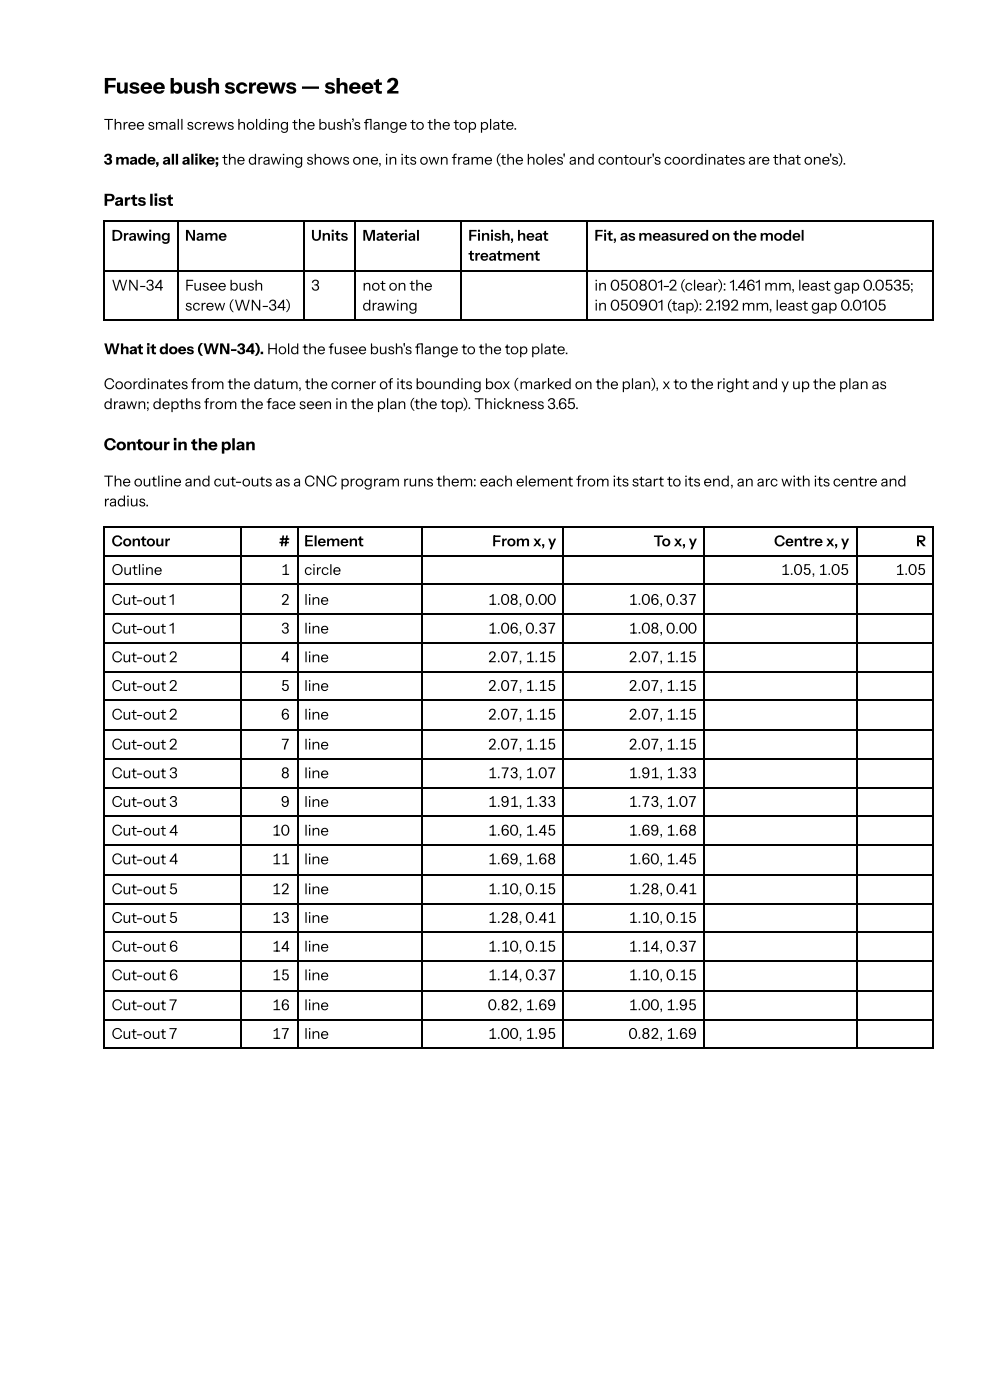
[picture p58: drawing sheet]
<svg xmlns="http://www.w3.org/2000/svg" width="210mm" height="297mm" viewBox="0 0 210 297" stroke-linecap="round" stroke-linejoin="round" font-family="sans-serif">
<defs><g id="words">
<text font-size="4.6" x="22" y="19.8">Fusee bush screws — sheet 2</text>
<g font-size="3.5">
<text x="22" y="43.7">Parts list</text>
<text x="22" y="95.5">Contour in the plan</text>
</g>
<g font-size="3.2">
<text x="22" y="27.5">Three small screws holding the bush’s fange to the top plate.</text>
<text x="77.1" y="27.5">l</text>
<text x="22" y="34.9">3 made, all alike; the drawing shows one, in its own frame (the holes' and contour's coordinates are that one's).</text>
<text x="23.7" y="51.1">Drawing</text>
<text x="39.2" y="51.1">Name</text>
<text x="66" y="51.1">Units</text>
<text x="76.8" y="51.1">Material</text>
<text x="99.3" y="51.1">Finish, heat</text>
<text x="126" y="51.1">Fit, as measured on the model</text>
<text x="99.3" y="55.3">treatment</text>
<text x="23.7" y="61.6">WN-34</text>
<text x="39.2" y="61.6">Fusee bush</text>
<text x="39.2" y="65.9">screw (WN-34)</text>
<text x="66" y="61.6">3</text>
<text x="76.8" y="61.6">not on the</text>
<text x="76.8" y="65.9">drawing</text>
<text x="126" y="61.6">in 050801-2 (clear): 1.461 mm, least gap 0.0535;</text>
<text x="126" y="65.9">in 050901 (tap): 2.192 mm, least gap 0.0105</text>
<text x="22" y="75.1">What it does (WN-34). Hold the fusee bush's fange to the top plate.</text>
<text x="88" y="75.1">l</text>
<text x="22" y="82.5">Coordinates from the datum, the corner of its bounding box (marked on the plan), x to the right and y up the plan as</text>
<text x="22" y="86.8">drawn; depths from the face seen in the plan (the top). Thickness 3.65.</text>
<text x="22" y="103.2">The outline and cut-outs as a CNC program runs them: each element from its start to its end, an arc with its centre and</text>
<text x="22" y="107.4">radius.</text>
<text x="23.7" y="115.9">Contour</text>
<text x="59.1" y="115.9">#</text>
<text x="64.5" y="115.9">Element</text>
<text x="104.4" y="115.9">From x, y</text>
<text x="138.6" y="115.9">To x, y</text>
<text x="164.1" y="115.9">Centre x, y</text>
<text x="194.2" y="115.9">R</text>
<text x="23.7" y="122">Outline</text>
<text x="59.5" y="122">1</text>
<text x="64.5" y="122">circle</text>
<text x="165.5" y="122">1.05, 1.05</text>
<text x="189.8" y="122">1.05</text>
<text x="23.7" y="128.3">Cut-out 1</text>
<text x="59.5" y="128.3">2</text>
<text x="64.5" y="128.3">line</text>
<text x="103.4" y="128.3">1.08, 0.00</text>
<text x="133.3" y="128.3">1.06, 0.37</text>
<text x="23.7" y="134.4">Cut-out 1</text>
<text x="59.5" y="134.4">3</text>
<text x="64.5" y="134.4">line</text>
<text x="103.4" y="134.4">1.06, 0.37</text>
<text x="133.3" y="134.4">1.08, 0.00</text>
<text x="23.7" y="140.5">Cut-out 2</text>
<text x="59.5" y="140.5">4</text>
<text x="64.5" y="140.5">line</text>
<text x="103.4" y="140.5">2.07, 1.15</text>
<text x="133.3" y="140.5">2.07, 1.15</text>
<text x="23.7" y="146.6">Cut-out 2</text>
<text x="59.5" y="146.6">5</text>
<text x="64.5" y="146.6">line</text>
<text x="103.4" y="146.6">2.07, 1.15</text>
<text x="133.3" y="146.6">2.07, 1.15</text>
<text x="23.7" y="152.7">Cut-out 2</text>
<text x="59.5" y="152.7">6</text>
<text x="64.5" y="152.7">line</text>
<text x="103.4" y="152.7">2.07, 1.15</text>
<text x="133.3" y="152.7">2.07, 1.15</text>
<text x="23.7" y="159">Cut-out 2</text>
<text x="59.5" y="159">7</text>
<text x="64.5" y="159">line</text>
<text x="103.4" y="159">2.07, 1.15</text>
<text x="133.3" y="159">2.07, 1.15</text>
<text x="23.7" y="165.1">Cut-out 3</text>
<text x="59.5" y="165.1">8</text>
<text x="64.5" y="165.1">line</text>
<text x="103.4" y="165.1">1.73, 1.07</text>
<text x="133.3" y="165.1">1.91, 1.33</text>
<text x="23.7" y="171.2">Cut-out 3</text>
<text x="59.5" y="171.2">9</text>
<text x="64.5" y="171.2">line</text>
<text x="103.4" y="171.2">1.91, 1.33</text>
<text x="133.3" y="171.2">1.73, 1.07</text>
<text x="23.7" y="177.3">Cut-out 4</text>
<text x="57.6" y="177.3">10</text>
<text x="64.5" y="177.3">line</text>
<text x="103.4" y="177.3">1.60, 1.45</text>
<text x="133.3" y="177.3">1.69, 1.68</text>
<text x="23.7" y="183.4">Cut-out 4</text>
<text x="57.6" y="183.4">11</text>
<text x="64.5" y="183.4">line</text>
<text x="103.4" y="183.4">1.69, 1.68</text>
<text x="133.3" y="183.4">1.60, 1.45</text>
<text x="23.7" y="189.7">Cut-out 5</text>
<text x="57.6" y="189.7">12</text>
<text x="64.5" y="189.7">line</text>
<text x="103.4" y="189.7">1.10, 0.15</text>
<text x="133.3" y="189.7">1.28, 0.41</text>
<text x="23.7" y="195.8">Cut-out 5</text>
<text x="57.6" y="195.8">13</text>
<text x="64.5" y="195.8">line</text>
<text x="103.4" y="195.8">1.28, 0.41</text>
<text x="133.3" y="195.8">1.10, 0.15</text>
<text x="23.7" y="201.9">Cut-out 6</text>
<text x="57.6" y="201.9">14</text>
<text x="64.5" y="201.9">line</text>
<text x="103.4" y="201.9">1.10, 0.15</text>
<text x="133.3" y="201.9">1.14, 0.37</text>
<text x="23.7" y="208">Cut-out 6</text>
<text x="57.6" y="208">15</text>
<text x="64.5" y="208">line</text>
<text x="103.4" y="208">1.14, 0.37</text>
<text x="133.3" y="208">1.10, 0.15</text>
<text x="23.7" y="214.3">Cut-out 7</text>
<text x="57.6" y="214.3">16</text>
<text x="64.5" y="214.3">line</text>
<text x="103.4" y="214.3">0.82, 1.69</text>
<text x="133.3" y="214.3">1.00, 1.95</text>
<text x="23.7" y="220.4">Cut-out 7</text>
<text x="57.6" y="220.4">17</text>
<text x="64.5" y="220.4">line</text>
<text x="103.4" y="220.4">1.00, 1.95</text>
<text x="133.3" y="220.4">0.82, 1.69</text>
</g>
</g></defs>
<g fill="none" stroke="#000" stroke-width=".26">
<path d="M22 47h175.9M22 57.5h175.9M22.1 46.8v21.2M37.7 46.8v21.2M64.4 46.8v21.2M75.3 46.8v21.2M97.8 46.8v21.2M124.5 46.8v21.2M197.8 46.8v21.2M22 67.9h175.9M22 111.8h175.9M22 117.9h175.9"/>
<path d="M22.1 111.7v110.8M51.2 111.7v110.8M63.1 111.7v110.8M89.6 111.7v110.8M119.5 111.7v110.8M149.4 111.7v110.8M181.6 111.7v110.8M197.8 111.7v110.8M22 124h175.9M22 130.3h175.9M22 136.4h175.9M22 142.5h175.9"/>
<path d="M22 148.6h175.9M22 154.9h175.9M22 161h175.9M22 167.1h175.9M22 173.2h175.9M22 179.3h175.9M22 185.6h175.9M22 191.7h175.9M22 197.8h175.9M22 203.9h175.9M22 210.2h175.9M22 216.3h175.9"/>
<path d="M22 222.4h175.9"/>
</g>
<use href="#words"/>
</svg>
